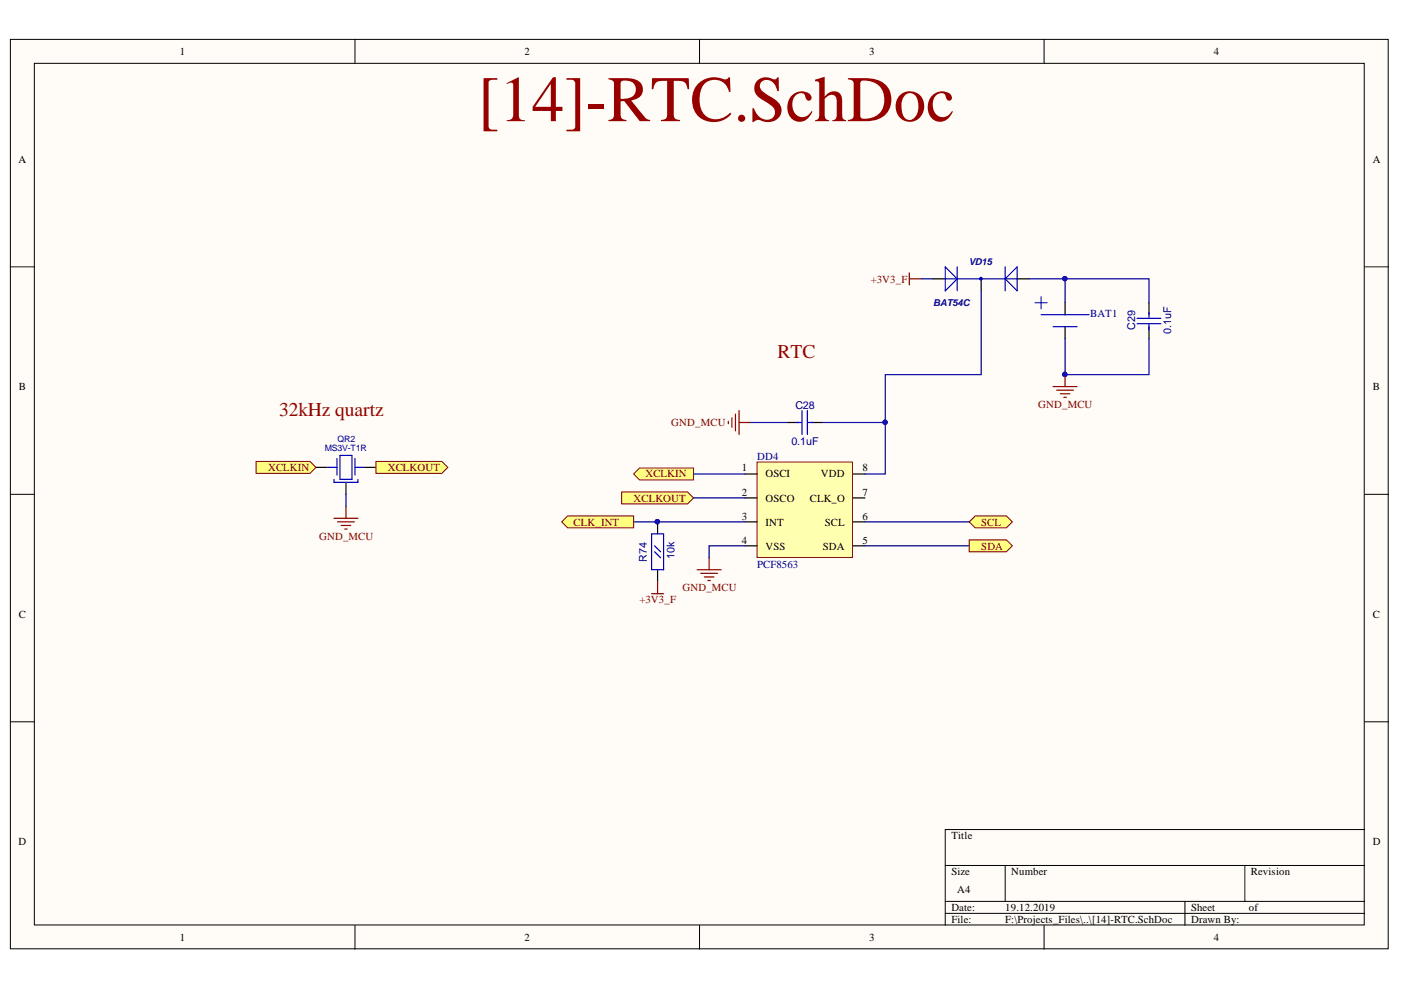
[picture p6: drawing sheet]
<svg xmlns="http://www.w3.org/2000/svg" width="297mm" height="210mm" viewBox="0 0 297 210" stroke-linecap="round" stroke-linejoin="round" font-family="sans-serif">
<defs><g id="words">
<text font-size="13.8" fill="#980000" x="101.3" y="25.7">[14]-RTC.SchDoc</text>
<g font-size="4.1" fill="#980000">
<text x="164.8" y="76">RTC</text>
<text x="59.2" y="88.3">32kHz quartz</text>
</g>
<g font-size="2.3">
<text x="38.1" y="11.7">1</text>
<text x="111.2" y="11.7">2</text>
<text x="184.3" y="11.7">3</text>
<text x="257.4" y="11.7">4</text>
<text x="3.9" y="34.5">A</text>
<text x="291.1" y="34.5">A</text>
<text x="4" y="82.7">B</text>
<text x="291.1" y="82.7">B</text>
<text x="157.3" y="100">1</text>
<text x="162.3" y="101.2">OSCI</text>
<text x="174" y="101.2">VDD</text>
<text x="182.8" y="100">8</text>
<text x="157.3" y="105.1">2</text>
<text x="162.3" y="106.4">OSCO</text>
<text x="171.7" y="106.4">CLK_O</text>
<text x="182.8" y="105.1">7</text>
<text x="157.3" y="110.2">3</text>
<text x="162.3" y="111.5">INT</text>
<text x="174.9" y="111.5">SCL</text>
<text x="182.8" y="110.2">6</text>
<text x="157.3" y="115.3">4</text>
<text x="162.3" y="116.5">VSS</text>
<text x="174.5" y="116.5">SDA</text>
<text x="182.8" y="115.3">5</text>
<text x="4" y="131">C</text>
<text x="291.1" y="131">C</text>
<text x="3.9" y="179.2">D</text>
<text x="201.7" y="177.9">Title</text>
<text x="291.1" y="179.2">D</text>
<text x="201.7" y="185.6">Size</text>
<text x="214.4" y="185.6">Number</text>
<text x="265.2" y="185.6">Revision</text>
<text x="203" y="189.4">A4</text>
<text x="201.7" y="193.2">Date:</text>
<text x="201.7" y="195.7">File:</text>
<text x="213.1" y="193.2">19.12.2019</text>
<text x="213.1" y="195.7">F:\Projects_Files\..\[14]-RTC.SchDoc</text>
<text x="252.5" y="193.2">Sheet</text>
<text x="252.5" y="195.7">Drawn By:</text>
<text x="264.8" y="193.2">of</text>
<text x="38.1" y="199.5">1</text>
<text x="111.2" y="199.5">2</text>
<text x="184.3" y="199.5">3</text>
<text x="257.4" y="199.5">4</text>
</g>
<g font-size="2.3" fill="#800000">
<text x="184.6" y="59.9">+3V3_F</text>
<text x="220.1" y="86.5">GND_MCU</text>
<text x="142.3" y="90.3">GND_MCU</text>
<text x="56.8" y="99.9">XCLKIN</text>
<text x="82.2" y="99.9">XCLKOUT</text>
<text x="136.8" y="101.2">XCLKIN</text>
<text x="134.3" y="106.4">XCLKOUT</text>
<text x="121.6" y="111.5">CLK_INT</text>
<text x="208" y="111.5">SCL</text>
<text x="67.7" y="114.5">GND_MCU</text>
<text x="208" y="116.5">SDA</text>
<text x="144.7" y="125.4">GND_MCU</text>
<text x="135.6" y="127.9">+3V3_F</text>
</g>
<g font-size="2.3" fill="#000080">
<text x="231.1" y="67.3">BAT1</text>
<text x="240.7" y="70.1" transform="rotate(-90 240.7 70.1)">C29</text>
<text x="248.3" y="70.9" transform="rotate(-90 248.3 70.9)">0.1uF</text>
<text x="168.6" y="86.7">C28</text>
<text x="167.8" y="94.3">0.1uF</text>
<text x="160.5" y="97.4">DD4</text>
<text x="137.2" y="119.1" transform="rotate(-90 137.2 119.1)">R74</text>
<text x="143" y="118.5" transform="rotate(-90 143 118.5)">10k</text>
<text x="160.5" y="120.3">PCF8563</text>
</g>
<g font-size="2" fill="#000080">
<text x="205.4" y="56.2">VD15</text>
<text x="197.9" y="64.9">BAT54C</text>
</g>
<g font-size="1.9" fill="#000080">
<text x="68.8" y="95.7">MS3V-T1R</text>
<text x="71.5" y="93.6">QR2</text>
</g>
</g></defs>
<g fill="#fffcf8" stroke="#000" stroke-width=".21">
<path d="M2.2 8.4h292.1v192.8h-292.1z"/>
<path d="M7.3 13.4h281.9v182.7h-281.9z"/>
</g>
<g fill="none" stroke="#000" stroke-width=".21">
<path d="M75.3 8.4v5M148.3 8.4v5M221.4 8.4v5M2.2 56.6h5.1M289.3 56.6h5.1M2.2 104.8h5.1M289.3 104.8h5.1M2.2 153h5.1M289.3 153h5.1M289.3 175.9h-88.9v20.3M75.3 196.2v5.1M148.3 196.2v5.1"/>
<path d="M200.4 183.5h88.9M200.4 191.1h88.9M200.4 193.7h88.9M213.1 183.5v7.6M221.4 196.2v5.1M251.2 191.1v5.1M263.9 183.5v7.6"/>
</g>
<path d="M150.3 118.3v2.5M147.8 120.8h5.1M148.6 121.6h3.5M149.3 122.3h2.1M150.1 123.1h.5" fill="none" stroke="#800000" stroke-width=".25"/>
<path d="M160.5 98h20.2v20.2h-20.2z" fill="#ffffb0" stroke="#800000" stroke-width=".21"/>
<g fill="none" stroke="#000" stroke-width=".25">
<path d="M67 99.1h2.5M77.2 99.1h2.5M166.9 89.6h2.5M171.9 89.6h2.6M73.4 102.3v2.5M158 100.5h2.5M158 105.6h2.5M158 110.6h2.5M158 115.7h2.5M180.8 100.5h2.6M180.8 105.6h2.6M180.8 110.6h2.6"/>
<path d="M180.8 115.7h2.6"/>
</g>
<path d="M69.5 99.1h1.9M71.4 97.2v3.5M72.1 96.6h2.5v5h-2.5zM75.3 97.2v3.5M75.3 99.1h1.9M168.7 89.6h1.2M170 87v5.1M171.2 87v5.1M171.2 89.6h1.2M70.8 101.6v.7h5.1v-.7" fill="none" stroke="#00f" stroke-width=".25"/>
<path d="M154.4 89.3v.5M155.2 88.6v2M155.9 87.8v3.6M156.7 87v5.1M156.7 89.6h2.5" fill="none" stroke="#800000" stroke-width=".25"/>
<g fill="#ffff80" stroke="#800000" stroke-width=".21">
<path d="M131.8 104.3h14l1.2 1.3-1.2 1.2h-14z" fill-rule="evenodd"/>
<path d="M134.3 100.5l1.3-1.3h11.4v2.6h-11.4z" fill-rule="evenodd"/>
</g>
<path d="M70.8 109.9h5.1M71.6 110.6h3.5M72.3 111.4h2.1M73.1 112.2h.5M73.4 107.3v2.6" fill="none" stroke="#800000" stroke-width=".25"/>
<g fill="#ffff80" stroke="#800000" stroke-width=".21">
<path d="M79.7 97.8h14l1.3 1.3-1.3 1.3h-14z" fill-rule="evenodd"/>
<path d="M54.3 97.8h11.4l1.3 1.3-1.3 1.3h-11.4z" fill-rule="evenodd"/>
</g>
<path d="M192.8 57.8v2.6M192.8 59.1h2.5" fill="none" stroke="#800000" stroke-width=".25"/>
<g fill="#ffff80" stroke="#800000" stroke-width=".21">
<path d="M205.5 110.6l1.3-1.2h6.6l1.2 1.2-1.2 1.3h-6.6z" fill-rule="evenodd"/>
<path d="M205.5 114.5h7.9l1.2 1.2-1.2 1.3h-7.9z" fill-rule="evenodd"/>
</g>
<path d="M197.9 59.1h2.5M208 59.1v2.6M215.7 59.1h2.5M225.8 64.2v2.5M225.8 69.3v2.5M243.6 64.2v2.5M243.6 69.3v2.5" fill="none" stroke="#000" stroke-width=".25"/>
<g fill="none" stroke="#00f" stroke-width=".25">
<path d="M200.4 56.6l2.5 2.5-2.5 2.6zM200.4 59.1h15.3M202.9 56.6v5.1M213.1 59.1l2.6-2.5v5.1zM213.1 56.6v5.1M219.5 64.2h2.5M220.7 62.9v2.6M220.7 66.7h10.2M223.3 69.3h5.1M241.1 67.5h5M241.1 68.6h5M243.6 66.3v1.2"/>
<path d="M243.6 68.8v1.2"/>
<circle cx="208" cy="59.1" r=".27"/>
<circle cx="208" cy="59.1" r=".08"/>
</g>
<g fill="none" stroke="#000080" stroke-width=".25">
<path d="M195.3 59.1h2.6M218.2 59.1h7.6v5.1M225.8 59.1h17.8v5.1M208 61.7v17.7h-20.3v10.2M225.8 71.8v7.6h17.8v-7.6M159.2 89.6h7.7M174.5 89.6h13.2v10.9h-4.3M73.4 104.8v2.5M134.3 110.6h23.7M147 100.5h11M147 105.6h11M158 115.7h-7.7v2.6"/>
<path d="M183.4 110.6h22.1M183.4 115.7h22.1"/>
</g>
<g fill="#000080" stroke="#000080" stroke-width=".21">
<circle cx="187.7" cy="89.5" r=".46"/>
<circle cx="225.8" cy="59.1" r=".46"/>
<circle cx="225.8" cy="79.4" r=".47"/>
<circle cx="139.4" cy="110.6" r=".46"/>
</g>
<path d="M225.8 79.4v2.6M223.3 82h5.1M224 82.7h3.6M224.8 83.5h2M225.6 84.2h.5" fill="none" stroke="#800000" stroke-width=".25"/>
<path d="M119.1 110.6l1.3-1.2h13.9v2.5h-13.9z" fill-rule="evenodd" fill="#ffff80" stroke="#800000" stroke-width=".21"/>
<path d="M139.4 110.6v2.6M139.4 120.8v2.5" fill="none" stroke="#000" stroke-width=".25"/>
<circle cx="139.4" cy="110.6" r=".46" fill="#000080" stroke="#000080" stroke-width=".21"/>
<path d="M138.1 113.2h2.6v7.6h-2.6zM138.8 117l1.3 1.3M138.8 115.7l1.3 1.3" fill="none" stroke="#00f" stroke-width=".25"/>
<path d="M138.1 125.9h2.6M139.4 123.3v2.6" fill="none" stroke="#800000" stroke-width=".25"/>
<use href="#words"/>
</svg>
